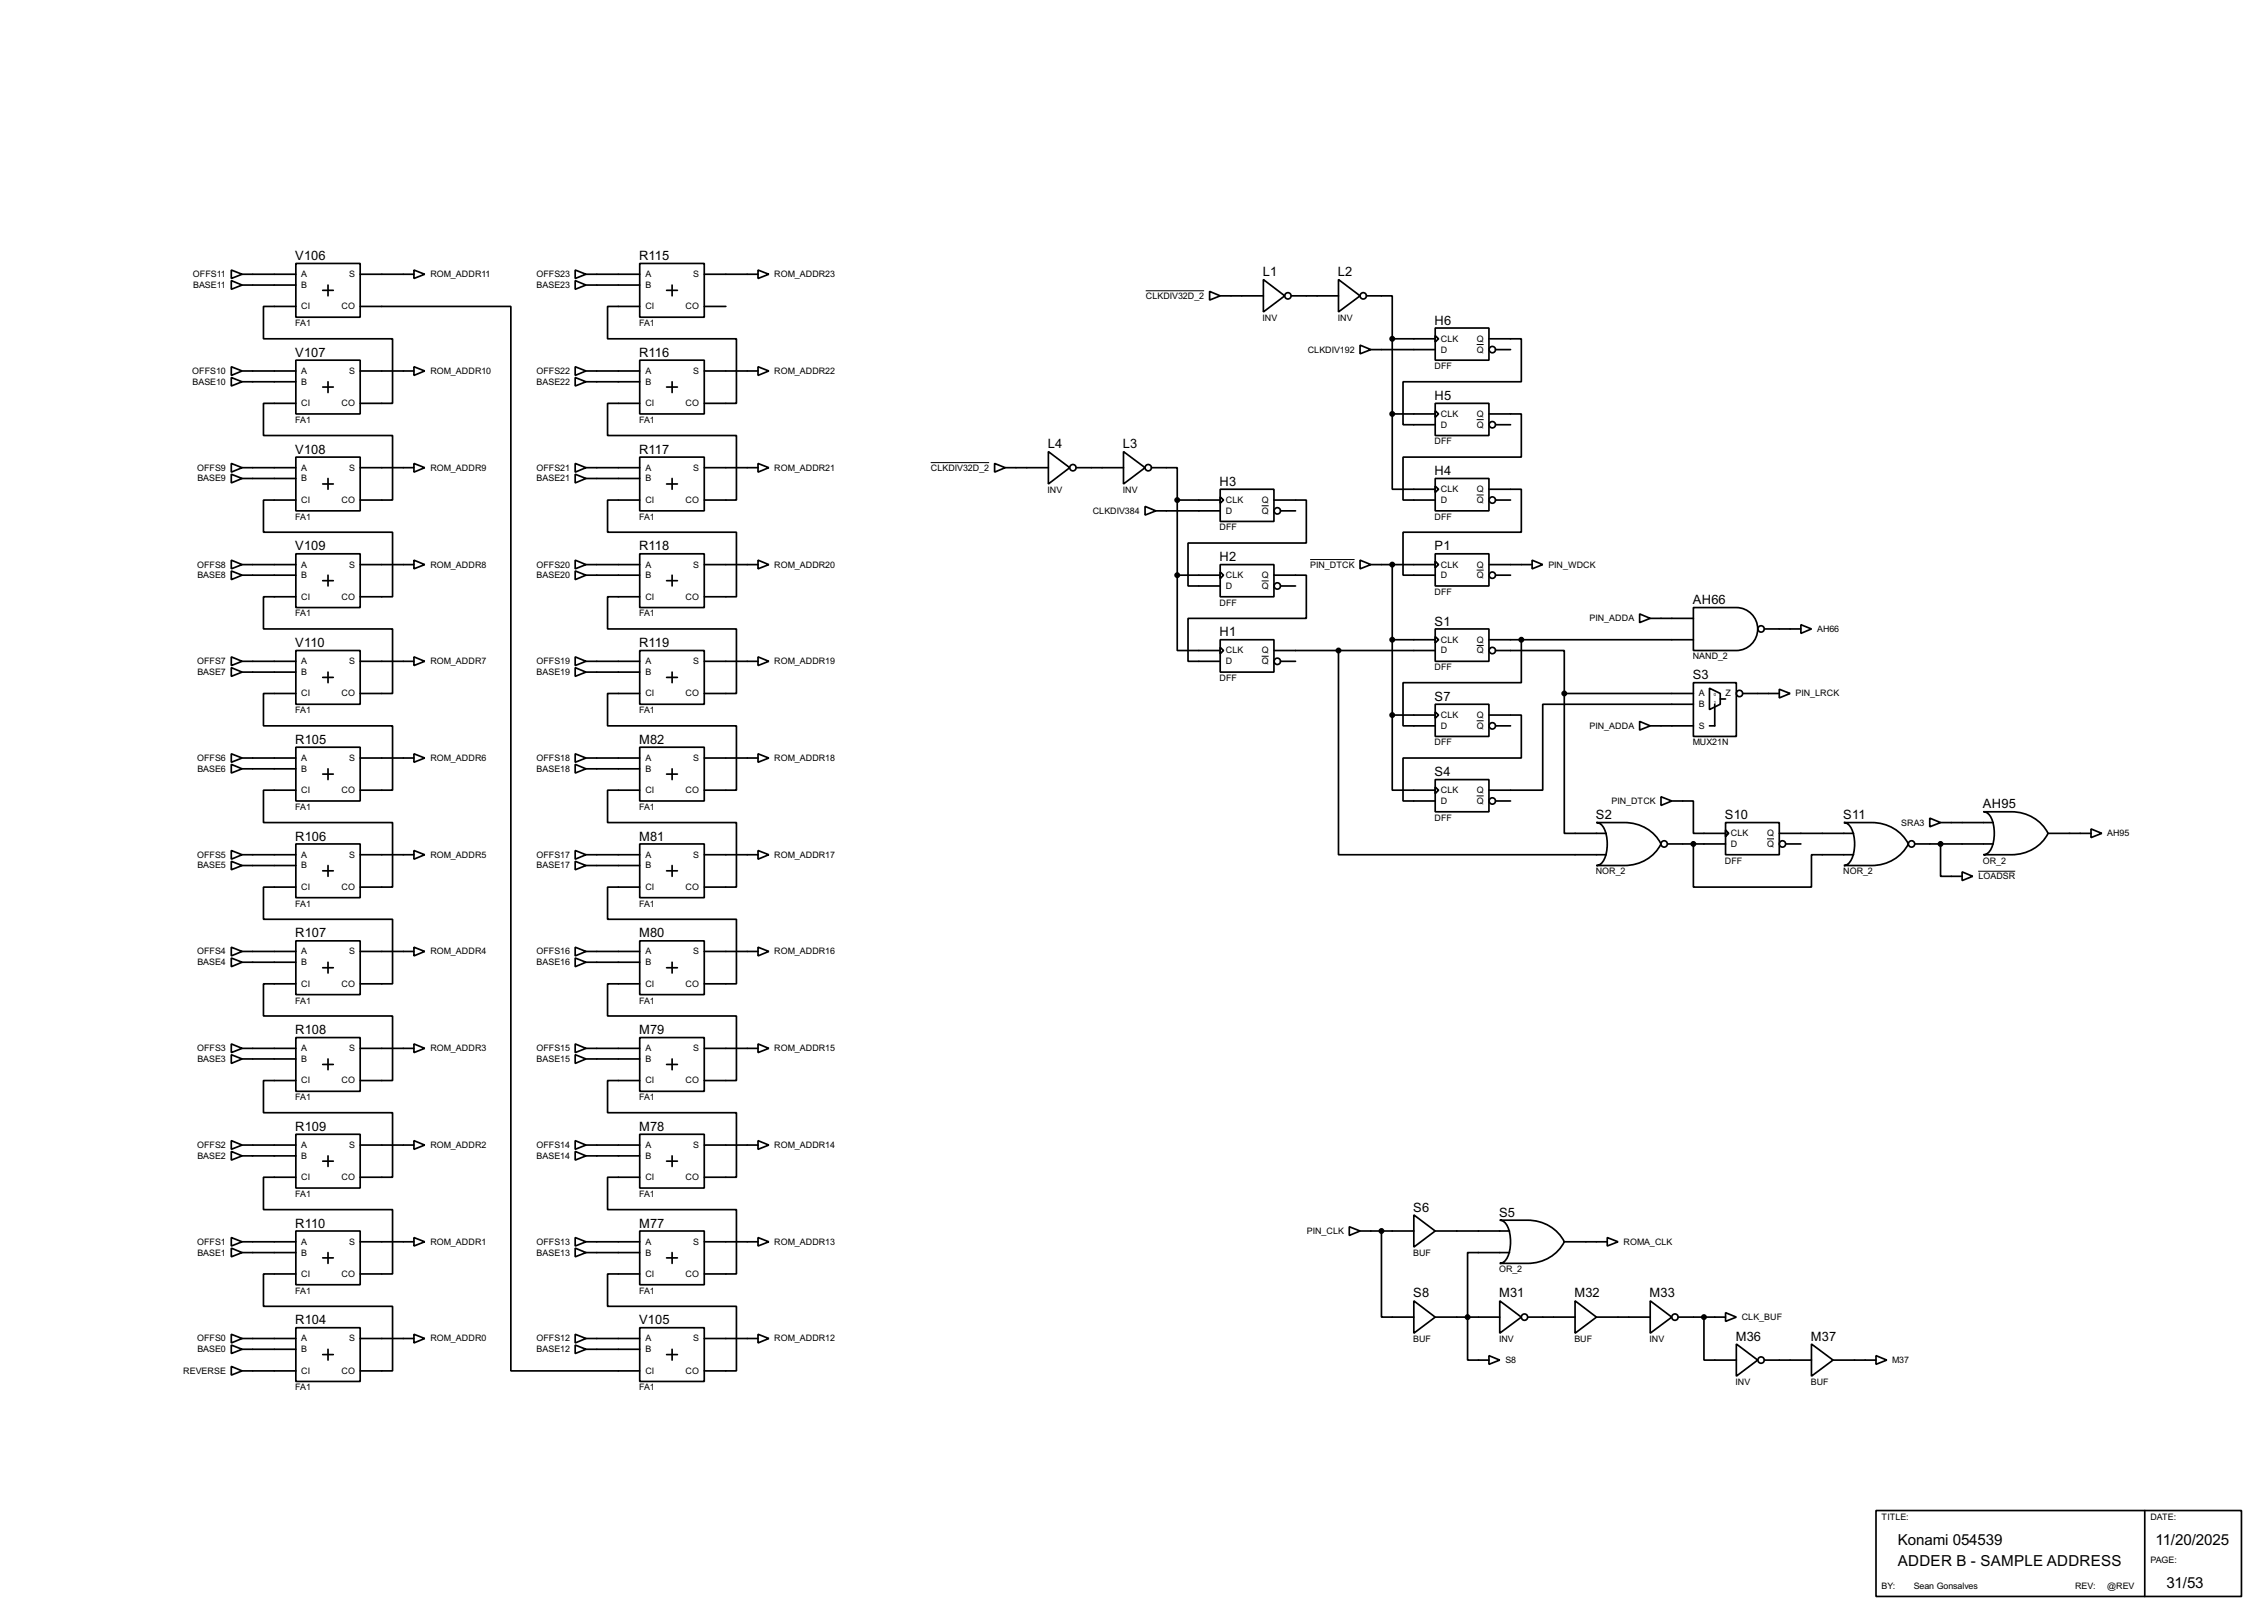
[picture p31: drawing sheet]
<svg xmlns="http://www.w3.org/2000/svg" width="536mm" height="383mm" viewBox="0 0 536 383" stroke-linecap="round" stroke-linejoin="round" font-family="sans-serif">
<defs><g id="words">
<g font-size="4">
<text x="448.4" y="365.1">Konami 054539</text>
<text x="509.3" y="365.1">11/20/2025</text>
<text x="448.4" y="370.1">ADDER B - SAMPLE ADDRESS</text>
<text x="511.9" y="375.2">31/53</text>
</g>
<g font-size="3.4">
<text x="69.8" y="61.4">V106</text>
<text x="151" y="61.4">R115</text>
<text x="298.4" y="65.3">L1</text>
<text x="316.1" y="65.3">L2</text>
<text x="339" y="76.7">H6</text>
<text x="69.8" y="84.3">V107</text>
<text x="151" y="84.3">R116</text>
<text x="339" y="94.5">H5</text>
<text x="69.8" y="107.2">V108</text>
<text x="151" y="107.2">R117</text>
<text x="247.6" y="105.9">L4</text>
<text x="265.3" y="105.9">L3</text>
<text x="339" y="112.2">H4</text>
<text x="288.2" y="114.8">H3</text>
<text x="69.8" y="130.1">V109</text>
<text x="151" y="130.1">R118</text>
<text x="339" y="130.1">P1</text>
<text x="288.2" y="132.6">H2</text>
<text x="400" y="142.8">AH66</text>
<text x="339" y="147.8">S1</text>
<text x="69.8" y="152.9">V110</text>
<text x="151" y="152.9">R119</text>
<text x="288.2" y="150.3">H1</text>
<text x="400" y="160.5">S3</text>
<text x="339" y="165.6">S7</text>
<text x="69.8" y="175.7">R105</text>
<text x="151" y="175.7">M82</text>
<text x="339" y="183.4">S4</text>
<text x="468.5" y="191">AH95</text>
<text x="377.1" y="193.6">S2</text>
<text x="407.6" y="193.6">S10</text>
<text x="435.5" y="193.6">S11</text>
<text x="69.8" y="198.6">R106</text>
<text x="151" y="198.6">M81</text>
<text x="69.8" y="221.5">R107</text>
<text x="151" y="221.5">M80</text>
<text x="69.8" y="244.4">R108</text>
<text x="151" y="244.4">M79</text>
<text x="69.8" y="267.2">R109</text>
<text x="151" y="267.2">M78</text>
<text x="333.9" y="286.3">S6</text>
<text x="354.2" y="287.5">S5</text>
<text x="69.8" y="290.1">R110</text>
<text x="151" y="290.1">M77</text>
<text x="333.9" y="306.6">S8</text>
<text x="354.2" y="306.6">M31</text>
<text x="372" y="306.6">M32</text>
<text x="389.8" y="306.6">M33</text>
<text x="69.8" y="312.9">R104</text>
<text x="151" y="312.9">V105</text>
<text x="410.1" y="316.8">M36</text>
<text x="427.9" y="316.8">M37</text>
</g>
<g font-size="2.4">
<text x="45.6" y="65.5">OFFS11</text>
<text x="71.2" y="65.5">A</text>
<text x="82.5" y="65.5">S</text>
<text x="101.7" y="65.5">ROM_ADDR11</text>
<text x="126.7" y="65.5">OFFS23</text>
<text x="152.5" y="65.5">A</text>
<text x="163.8" y="65.5">S</text>
<text x="182.9" y="65.5">ROM_ADDR23</text>
<text x="45.6" y="68.1">BASE11</text>
<text x="71.2" y="68.1">B</text>
<text x="126.8" y="68.1">BASE23</text>
<text x="152.5" y="68.1">B</text>
<text x="270.7" y="70.6">CLKDIV32D_2</text>
<text x="69.7" y="77">FA1</text>
<text x="71.2" y="73.1">CI</text>
<text x="80.7" y="73.1">CO</text>
<text x="151" y="77">FA1</text>
<text x="152.5" y="73.1">CI</text>
<text x="162" y="73.1">CO</text>
<text x="298.3" y="75.8">INV</text>
<text x="316.1" y="75.8">INV</text>
<text x="309" y="83.3">CLKDIV192</text>
<text x="340.4" y="83.3">D</text>
<text x="340.4" y="80.8">CLK</text>
<text x="348.9" y="80.8">Q</text>
<text x="348.9" y="83.3">Q</text>
<text x="45.4" y="88.4">OFFS10</text>
<text x="71.2" y="88.4">A</text>
<text x="82.5" y="88.4">S</text>
<text x="101.7" y="88.4">ROM_ADDR10</text>
<text x="126.7" y="88.4">OFFS22</text>
<text x="152.5" y="88.4">A</text>
<text x="163.8" y="88.4">S</text>
<text x="182.9" y="88.4">ROM_ADDR22</text>
<text x="338.9" y="87.2">DFF</text>
<text x="45.5" y="90.9">BASE10</text>
<text x="71.2" y="90.9">B</text>
<text x="71.2" y="96">CI</text>
<text x="80.7" y="96">CO</text>
<text x="126.8" y="90.9">BASE22</text>
<text x="152.5" y="90.9">B</text>
<text x="152.5" y="96">CI</text>
<text x="162" y="96">CO</text>
<text x="69.7" y="99.9">FA1</text>
<text x="151" y="99.9">FA1</text>
<text x="340.4" y="101">D</text>
<text x="340.4" y="98.5">CLK</text>
<text x="348.9" y="98.5">Q</text>
<text x="348.9" y="101">Q</text>
<text x="338.9" y="105">DFF</text>
<text x="46.6" y="111.2">OFFS9</text>
<text x="46.6" y="113.7">BASE9</text>
<text x="71.2" y="111.2">A</text>
<text x="71.2" y="113.7">B</text>
<text x="82.5" y="111.2">S</text>
<text x="101.7" y="111.2">ROM_ADDR9</text>
<text x="126.7" y="111.2">OFFS21</text>
<text x="126.8" y="113.7">BASE21</text>
<text x="152.5" y="111.2">A</text>
<text x="152.5" y="113.7">B</text>
<text x="163.8" y="111.2">S</text>
<text x="182.9" y="111.2">ROM_ADDR21</text>
<text x="219.9" y="111.2">CLKDIV32D_2</text>
<text x="71.2" y="118.9">CI</text>
<text x="80.7" y="118.9">CO</text>
<text x="152.5" y="118.9">CI</text>
<text x="162" y="118.9">CO</text>
<text x="247.5" y="116.4">INV</text>
<text x="265.3" y="116.4">INV</text>
<text x="289.6" y="118.9">CLK</text>
<text x="298.1" y="118.9">Q</text>
<text x="340.4" y="118.9">D</text>
<text x="340.4" y="116.3">CLK</text>
<text x="348.9" y="116.3">Q</text>
<text x="348.9" y="118.9">Q</text>
<text x="69.7" y="122.8">FA1</text>
<text x="151" y="122.8">FA1</text>
<text x="258.2" y="121.4">CLKDIV384</text>
<text x="288.1" y="125.3">DFF</text>
<text x="289.6" y="121.4">D</text>
<text x="298.1" y="121.4">Q</text>
<text x="338.9" y="122.8">DFF</text>
<text x="46.6" y="134.1">OFFS8</text>
<text x="46.6" y="136.6">BASE8</text>
<text x="71.2" y="134.1">A</text>
<text x="71.2" y="136.6">B</text>
<text x="82.5" y="134.1">S</text>
<text x="101.7" y="134.1">ROM_ADDR8</text>
<text x="126.7" y="134.1">OFFS20</text>
<text x="126.8" y="136.6">BASE20</text>
<text x="152.5" y="134.1">A</text>
<text x="152.5" y="136.6">B</text>
<text x="163.8" y="134.1">S</text>
<text x="182.9" y="134.1">ROM_ADDR20</text>
<text x="289.6" y="136.6">CLK</text>
<text x="298.1" y="136.6">Q</text>
<text x="309.6" y="134.1">PIN_DTCK</text>
<text x="340.4" y="136.6">D</text>
<text x="340.4" y="134.1">CLK</text>
<text x="348.9" y="134.1">Q</text>
<text x="348.9" y="136.6">Q</text>
<text x="365.8" y="134.1">PIN_WDCK</text>
<text x="71.2" y="141.7">CI</text>
<text x="80.7" y="141.7">CO</text>
<text x="152.5" y="141.7">CI</text>
<text x="162" y="141.7">CO</text>
<text x="288.1" y="143.1">DFF</text>
<text x="289.6" y="139.2">D</text>
<text x="298.1" y="139.2">Q</text>
<text x="338.9" y="140.5">DFF</text>
<text x="69.7" y="145.7">FA1</text>
<text x="151" y="145.7">FA1</text>
<text x="375.6" y="146.8">PIN_ADDA</text>
<text x="429.3" y="149.3">AH66</text>
<text x="289.6" y="154.4">CLK</text>
<text x="298.1" y="154.4">Q</text>
<text x="340.4" y="154.4">D</text>
<text x="340.4" y="151.9">CLK</text>
<text x="348.9" y="151.9">Q</text>
<text x="348.9" y="154.4">Q</text>
<text x="399.9" y="155.8">NAND_2</text>
<text x="46.6" y="157">OFFS7</text>
<text x="46.6" y="159.5">BASE7</text>
<text x="71.2" y="157">A</text>
<text x="71.2" y="159.5">B</text>
<text x="82.5" y="157">S</text>
<text x="101.7" y="157">ROM_ADDR7</text>
<text x="126.7" y="157">OFFS19</text>
<text x="126.8" y="159.5">BASE19</text>
<text x="152.5" y="157">A</text>
<text x="152.5" y="159.5">B</text>
<text x="163.8" y="157">S</text>
<text x="182.9" y="157">ROM_ADDR19</text>
<text x="288.1" y="160.9">DFF</text>
<text x="289.6" y="157">D</text>
<text x="298.1" y="157">Q</text>
<text x="338.9" y="158.4">DFF</text>
<text x="71.2" y="164.6">CI</text>
<text x="80.7" y="164.6">CO</text>
<text x="152.5" y="164.6">CI</text>
<text x="162" y="164.6">CO</text>
<text x="401.4" y="164.6">A</text>
<text x="401.4" y="167.1">B</text>
<text x="407.7" y="164.6">Z</text>
<text x="424.2" y="164.6">PIN_LRCK</text>
<text x="69.7" y="168.5">FA1</text>
<text x="151" y="168.5">FA1</text>
<text x="340.4" y="172.2">D</text>
<text x="340.4" y="169.7">CLK</text>
<text x="348.9" y="169.7">Q</text>
<text x="348.9" y="172.2">Q</text>
<text x="375.6" y="172.2">PIN_ADDA</text>
<text x="401.4" y="172.2">S</text>
<text x="46.6" y="179.8">OFFS6</text>
<text x="71.2" y="179.8">A</text>
<text x="82.5" y="179.8">S</text>
<text x="101.7" y="179.8">ROM_ADDR6</text>
<text x="126.7" y="179.8">OFFS18</text>
<text x="152.5" y="179.8">A</text>
<text x="163.8" y="179.8">S</text>
<text x="182.9" y="179.8">ROM_ADDR18</text>
<text x="338.9" y="176.1">DFF</text>
<text x="399.9" y="176.1">MUX21N</text>
<text x="46.6" y="182.4">BASE6</text>
<text x="71.2" y="182.4">B</text>
<text x="126.8" y="182.4">BASE18</text>
<text x="152.5" y="182.4">B</text>
<text x="69.7" y="191.4">FA1</text>
<text x="71.2" y="187.4">CI</text>
<text x="80.7" y="187.4">CO</text>
<text x="151" y="191.4">FA1</text>
<text x="152.5" y="187.4">CI</text>
<text x="162" y="187.4">CO</text>
<text x="340.4" y="190">D</text>
<text x="340.4" y="187.4">CLK</text>
<text x="348.9" y="187.4">Q</text>
<text x="348.9" y="190">Q</text>
<text x="380.7" y="190">PIN_DTCK</text>
<text x="338.9" y="193.9">DFF</text>
<text x="409" y="197.6">CLK</text>
<text x="417.5" y="197.6">Q</text>
<text x="449.2" y="195.1">SRA3</text>
<text x="497.9" y="197.6">AH95</text>
<text x="46.6" y="202.7">OFFS5</text>
<text x="71.2" y="202.7">A</text>
<text x="82.5" y="202.7">S</text>
<text x="101.7" y="202.7">ROM_ADDR5</text>
<text x="126.7" y="202.7">OFFS17</text>
<text x="152.5" y="202.7">A</text>
<text x="163.8" y="202.7">S</text>
<text x="182.9" y="202.7">ROM_ADDR17</text>
<text x="409" y="200.1">D</text>
<text x="417.5" y="200.1">Q</text>
<text x="46.6" y="205.2">BASE5</text>
<text x="71.2" y="205.2">B</text>
<text x="126.8" y="205.2">BASE17</text>
<text x="152.5" y="205.2">B</text>
<text x="377" y="206.6">NOR_2</text>
<text x="407.5" y="204.1">DFF</text>
<text x="435.5" y="206.6">NOR_2</text>
<text x="467.4" y="207.8">LOADSR</text>
<text x="468.5" y="204.1">OR_2</text>
<text x="69.7" y="214.2">FA1</text>
<text x="71.2" y="210.3">CI</text>
<text x="80.7" y="210.3">CO</text>
<text x="151" y="214.2">FA1</text>
<text x="152.5" y="210.3">CI</text>
<text x="162" y="210.3">CO</text>
<text x="46.6" y="225.5">OFFS4</text>
<text x="71.2" y="225.5">A</text>
<text x="82.5" y="225.5">S</text>
<text x="101.7" y="225.5">ROM_ADDR4</text>
<text x="126.7" y="225.5">OFFS16</text>
<text x="152.5" y="225.5">A</text>
<text x="163.8" y="225.5">S</text>
<text x="182.9" y="225.5">ROM_ADDR16</text>
<text x="46.6" y="228.1">BASE4</text>
<text x="71.2" y="228.1">B</text>
<text x="71.2" y="233.2">CI</text>
<text x="80.7" y="233.2">CO</text>
<text x="126.8" y="228.1">BASE16</text>
<text x="152.5" y="228.1">B</text>
<text x="152.5" y="233.2">CI</text>
<text x="162" y="233.2">CO</text>
<text x="69.7" y="237.1">FA1</text>
<text x="151" y="237.1">FA1</text>
<text x="46.6" y="248.4">OFFS3</text>
<text x="46.6" y="250.9">BASE3</text>
<text x="71.2" y="248.4">A</text>
<text x="71.2" y="250.9">B</text>
<text x="82.5" y="248.4">S</text>
<text x="101.7" y="248.4">ROM_ADDR3</text>
<text x="126.7" y="248.4">OFFS15</text>
<text x="126.8" y="250.9">BASE15</text>
<text x="152.5" y="248.4">A</text>
<text x="152.5" y="250.9">B</text>
<text x="163.8" y="248.4">S</text>
<text x="182.9" y="248.4">ROM_ADDR15</text>
<text x="71.2" y="256">CI</text>
<text x="80.7" y="256">CO</text>
<text x="152.5" y="256">CI</text>
<text x="162" y="256">CO</text>
<text x="69.7" y="260">FA1</text>
<text x="151" y="260">FA1</text>
<text x="46.6" y="271.3">OFFS2</text>
<text x="46.6" y="273.8">BASE2</text>
<text x="71.2" y="271.3">A</text>
<text x="71.2" y="273.8">B</text>
<text x="82.5" y="271.3">S</text>
<text x="101.7" y="271.3">ROM_ADDR2</text>
<text x="126.7" y="271.3">OFFS14</text>
<text x="126.8" y="273.8">BASE14</text>
<text x="152.5" y="271.3">A</text>
<text x="152.5" y="273.8">B</text>
<text x="163.8" y="271.3">S</text>
<text x="182.9" y="271.3">ROM_ADDR14</text>
<text x="71.2" y="278.9">CI</text>
<text x="80.7" y="278.9">CO</text>
<text x="152.5" y="278.9">CI</text>
<text x="162" y="278.9">CO</text>
<text x="69.7" y="282.8">FA1</text>
<text x="151" y="282.8">FA1</text>
<text x="308.8" y="291.6">PIN_CLK</text>
<text x="46.6" y="294.1">OFFS1</text>
<text x="46.6" y="296.7">BASE1</text>
<text x="71.2" y="294.1">A</text>
<text x="71.2" y="296.7">B</text>
<text x="82.5" y="294.1">S</text>
<text x="101.7" y="294.1">ROM_ADDR1</text>
<text x="126.7" y="294.1">OFFS13</text>
<text x="126.8" y="296.7">BASE13</text>
<text x="152.5" y="294.1">A</text>
<text x="152.5" y="296.7">B</text>
<text x="163.8" y="294.1">S</text>
<text x="182.9" y="294.1">ROM_ADDR13</text>
<text x="333.9" y="296.8">BUF</text>
<text x="383.6" y="294.1">ROMA_CLK</text>
<text x="69.7" y="305.7">FA1</text>
<text x="71.2" y="301.7">CI</text>
<text x="80.7" y="301.7">CO</text>
<text x="151" y="305.7">FA1</text>
<text x="152.5" y="301.7">CI</text>
<text x="162" y="301.7">CO</text>
<text x="354.2" y="300.6">OR_2</text>
<text x="411.5" y="311.9">CLK_BUF</text>
<text x="46.6" y="317">OFFS0</text>
<text x="71.2" y="317">A</text>
<text x="82.5" y="317">S</text>
<text x="101.7" y="317">ROM_ADDR0</text>
<text x="126.7" y="317">OFFS12</text>
<text x="152.5" y="317">A</text>
<text x="163.8" y="317">S</text>
<text x="182.9" y="317">ROM_ADDR12</text>
<text x="333.9" y="317.1">BUF</text>
<text x="354.2" y="317.1">INV</text>
<text x="372" y="317.1">BUF</text>
<text x="389.7" y="317.1">INV</text>
<text x="46.6" y="319.5">BASE0</text>
<text x="71.2" y="319.5">B</text>
<text x="126.8" y="319.5">BASE12</text>
<text x="152.5" y="319.5">B</text>
<text x="355.7" y="322.1">S8</text>
<text x="447.1" y="322.1">M37</text>
<text x="43.3" y="324.6">REVERSE</text>
<text x="69.7" y="328.5">FA1</text>
<text x="71.2" y="324.6">CI</text>
<text x="80.7" y="324.6">CO</text>
<text x="151" y="328.5">FA1</text>
<text x="152.5" y="324.6">CI</text>
<text x="162" y="324.6">CO</text>
<text x="410.1" y="327.3">INV</text>
<text x="427.8" y="327.3">BUF</text>
<text x="444.6" y="359.1">TITLE:</text>
<text x="508.1" y="359.1">DATE:</text>
<text x="508.1" y="369.2">PAGE:</text>
<text x="444.6" y="375.6">BY:</text>
<text x="452.2" y="375.6">Sean Gonsalves</text>
<text x="490.3" y="375.6">REV:</text>
<text x="497.9" y="375.6">@REV</text>
</g>
<g font-size="1.2">
<text x="404.9" y="164.6">0</text>
<text x="404.9" y="166.4">1</text>
</g>
</g></defs>
<g fill="none" stroke="#000" stroke-width=".4">
<path d="M54.7 66.3l2.5 1.1-2.5 1zM54.7 63.8l2.5 1-2.5 1zM57.2 64.8h12.7M57.2 67.4h12.7M69.9 62.3h15.2v12.7h-15.2zM69.9 72.4h-7.6v7.7h30.5v15.2h-7.7M76.3 68.6h2.5M77.5 67.4v2.5M85.1 72.4h35.6v251.5h30.5M85.1 64.8h12.7M97.8 63.8l2.6 1-2.6 1zM135.9 63.8l2.6 1-2.6 1z"/>
<path d="M135.9 66.3l2.6 1.1-2.6 1zM138.5 64.8h12.7M138.5 67.4h12.7M151.2 62.3h15.2v12.7h-15.2zM151.2 72.4h-7.6v7.7h30.4v15.2h-7.6M157.5 68.6h2.6M158.8 67.4v2.5M166.4 64.8h12.7M166.4 72.4h5.1M179.1 63.8l2.6 1-2.6 1zM285.8 68.9l2.5 1-2.5 1zM288.3 69.9h10.2"/>
<path d="M298.5 66.1l5.1 3.8-5.1 3.8zM305.1 69.9h11.2M316.3 66.1l5.1 3.8-5.1 3.8zM322.9 69.9h6.1v10.2M339.1 77.5h12.7v7.6h-12.7zM339.1 79.3l.8 .8-.8 .7zM54.7 89.2l2.5 1-2.5 1zM54.7 86.7l2.5 1-2.5 1zM57.2 87.7h12.7M57.2 90.2h12.7M69.9 85.1h15.2v12.7h-15.2zM69.9 95.3h-7.6v7.6h30.5v15.3h-7.7"/>
<path d="M76.3 91.5h2.5M77.5 90.2v2.6M85.1 87.7h12.7M97.8 86.7l2.6 1-2.6 1zM135.9 86.7l2.6 1-2.6 1zM135.9 89.2l2.6 1-2.6 1zM138.5 87.7h12.7M138.5 90.2h12.7M151.2 85.1h15.2v12.7h-15.2zM151.2 95.3h-7.6v7.6h30.4v15.3h-7.6M157.5 91.5h2.6M158.8 90.2v2.6"/>
<path d="M166.4 87.7h12.7M179.1 86.7l2.6 1-2.6 1zM321.4 81.6l2.5 1-2.5 1zM323.9 82.6h15.2M329 97.8v17.8h10.1M329 97.8h10.1M329 80.1v17.7M329 80.1h10.1M339.1 95.3h12.7v7.6h-12.7zM339.1 97.1l.8 .7-.8 .8zM351.8 80.1h7.7v10.1h-28v10.2h7.6M351.8 97.8h7.7v10.2h-28v10.2h7.6"/>
<path d="M353.4 82.6h3.5M54.7 112.1l2.5 1-2.5 1zM54.7 109.5l2.5 1-2.5 1.1zM57.2 110.5h12.7M57.2 113.1h12.7M69.9 108h15.2v12.7h-15.2zM69.9 118.2h-7.6v7.6h30.5v15.2h-7.7M76.3 114.4h2.5M77.5 113.1v2.5M85.1 110.5h12.7M97.8 109.5l2.6 1-2.6 1.1zM135.9 109.5l2.6 1-2.6 1.1z"/>
<path d="M135.9 112.1l2.6 1-2.6 1zM138.5 110.5h12.7M138.5 113.1h12.7M151.2 108h15.2v12.7h-15.2zM151.2 118.2h-7.6v7.6h30.4v15.2h-7.6M157.5 114.4h2.6M158.8 113.1v2.5M166.4 110.5h12.7M179.1 109.5l2.6 1-2.6 1.1zM235 109.5l2.5 1-2.5 1.1zM237.5 110.5h10.2M247.7 106.7l5.1 3.8-5.1 3.9z"/>
<path d="M254.3 110.5h11.2M265.5 106.7l5.1 3.8-5.1 3.9zM270.6 119.7l2.5 1-2.5 1zM272.1 110.5h6.1v7.7M278.2 118.2h10.1M278.2 118.2v17.7M288.3 115.6h12.7v7.6h-12.7zM288.3 117.4l.8 .8-.8 .7zM301 118.2h7.7v10.1h-28v10.2h7.6M339.1 113.1h12.7v7.6h-12.7zM339.1 114.9l.8 .7-.8 .8zM351.8 115.6h7.7v10.2h-28v10.1h7.6"/>
<path d="M353.4 118.2h3.5M353.4 100.4h3.5M54.7 134.9l2.5 1-2.5 1.1zM54.7 132.4l2.5 1-2.5 1zM57.2 133.4h12.7M57.2 135.9h12.7M69.9 130.9h15.2v12.7h-15.2zM76.3 137.2h2.5M77.5 135.9v2.6M85.1 133.4h12.7M97.8 132.4l2.6 1-2.6 1zM135.9 132.4l2.6 1-2.6 1z"/>
<path d="M135.9 134.9l2.6 1-2.6 1.1zM138.5 133.4h12.7M138.5 135.9h12.7M151.2 130.9h15.2v12.7h-15.2zM157.5 137.2h2.6M158.8 135.9v2.6M166.4 133.4h12.7M179.1 132.4l2.6 1-2.6 1zM273.1 120.7h15.2M278.2 135.9v17.8h10.1M278.2 135.9h10.1M288.3 133.4h12.7v7.6h-12.7z"/>
<path d="M288.3 135.2l.8 .7-.8 .8zM301 135.9h7.7v10.2h-28v10.2h7.6M302.6 120.7h3.5M302.6 138.5h3.5M321.4 132.4l2.5 1-2.5 1zM323.9 133.4h15.2M329 133.4v35.6M339.1 130.9h12.7v7.6h-12.7zM339.1 132.6l.8 .8-.8 .8zM351.8 133.4h10.2M353.4 135.9h3.5M362 132.4l2.5 1-2.5 1z"/>
<path d="M54.7 157.8l2.5 1-2.5 1zM54.7 155.2l2.5 1.1-2.5 1zM57.2 156.3h12.7M57.2 158.8h12.7M69.9 153.7h15.2v12.7h-15.2zM69.9 141h-7.6v7.6h30.5v15.3h-7.7M77.5 158.8v2.5M85.1 156.3h12.7M97.8 155.2l2.6 1.1-2.6 1zM135.9 155.2l2.6 1.1-2.6 1zM135.9 157.8l2.6 1-2.6 1zM138.5 156.3h12.7"/>
<path d="M138.5 158.8h12.7M151.2 153.7h15.2v12.7h-15.2zM151.2 141h-7.6v7.6h30.4v15.3h-7.6M158.8 158.8v2.5M166.4 156.3h12.7M179.1 155.2l2.6 1.1-2.6 1zM288.3 151.2h12.7v7.6h-12.7zM288.3 153l.8 .7-.8 .8zM301 153.7h38.1M302.6 156.3h3.5M316.3 153.7v48.3h63.2M329 151.2h10.1"/>
<path d="M339.1 148.6h12.7v7.7h-12.7zM339.1 150.4l.8 .8-.8 .7zM351.8 151.2h48.3M353.4 153.7h16.2v10.2M359.5 151.2v10.1h-28v10.2h7.6M387.4 145.1l2.5 1-2.5 1zM389.9 146.1h10.2M400.1 143.6h10.2a5.1 5.1 0 0 1 5 5 5.1 5.1 0 0 1-5 5.1h-10.2zM416.9 148.6h8.6M425.5 147.6l2.5 1-2.5 1.1zM54.7 178.1l2.5 1-2.5 1zM57.2 179.1h12.7"/>
<path d="M69.9 176.6h15.2v12.7h-15.2zM69.9 163.9h-7.6v7.6h30.5v15.2h-7.7M76.3 160.1h2.5M85.1 179.1h12.7M97.8 178.1l2.6 1-2.6 1zM135.9 178.1l2.6 1-2.6 1zM138.5 179.1h12.7M151.2 176.6h15.2v12.7h-15.2zM151.2 163.9h-7.6v7.6h30.4v15.2h-7.6M157.5 160.1h2.6M166.4 179.1h12.7M179.1 178.1l2.6 1-2.6 1z"/>
<path d="M329 169v17.7h10.1M329 169h10.1M339.1 166.4h12.7v7.6h-12.7zM339.1 168.2l.8 .8-.8 .7zM351.8 169h7.7v10.1h-28v10.2h7.6M353.4 171.5h3.5M369.6 163.9v33h9.9M369.6 163.9h30.5M387.4 170.5l2.5 1-2.5 1zM389.9 171.5h10.2M400.1 161.3h10.2v12.7h-10.2zM400.1 166.4h-35.6v20.3h-12.7"/>
<path d="M403.9 162.6l2.6 1.3v2.5l-2.6 1.3zM405.2 166.4v5.1h-1.3M406.5 165.2h1.2M411.8 163.9h8.6M420.4 162.9l2.6 1-2.6 1zM54.7 180.6l2.5 1.1-2.5 1zM57.2 181.7h12.7M69.9 199.4h15.2v12.7h-15.2zM69.9 186.7h-7.6v7.7h30.5v15.2h-7.7M76.3 182.9h2.5M77.5 181.7v2.5M135.9 180.6l2.6 1.1-2.6 1z"/>
<path d="M138.5 181.7h12.7M151.2 199.4h15.2v12.7h-15.2zM151.2 186.7h-7.6v7.7h30.4v15.2h-7.6M157.5 182.9h2.6M158.8 181.7v2.5M339.1 184.2h12.7v7.6h-12.7zM339.1 186l.8 .7-.8 .8zM353.4 189.3h3.5M377.2 194.4h6.6a9.5 9.5 0 0 1 8.7 5 9.5 9.5 0 0 1-8.7 5.1h-6.6a3.2 3.2 0 0 0 2.4-3.1 7.7 7.7 0 0 0-1.3-6.6zM392.5 188.3l2.5 1-2.5 1zM394 199.4h13.7M395 189.3h5.1v7.6h7.6"/>
<path d="M400.1 199.4v10.2h27.9v-7.6h10M407.7 194.4h12.7v7.6h-12.7zM407.7 196.1l.8 .8-.8 .8zM420.4 196.9h17.6M421.9 199.4h3.6M435.7 194.4h6.6a9.6 9.6 0 0 1 8.6 5 9.6 9.6 0 0 1-8.6 5.1h-6.6a3.2 3.2 0 0 0 2.3-3.1 7.6 7.6 0 0 0-1.3-6.6zM452.4 199.4h18.6M456 193.3l2.5 1.1-2.5 1zM458.5 199.4v7.7h5.1M458.5 194.4h12.5M468.7 191.8h6.6a9.6 9.6 0 0 1 8.6 5.1 9.5 9.5 0 0 1-8.6 5.1h-6.6a3.2 3.2 0 0 0 2.3-3.2 7.8 7.8 0 0 0-1.3-6.6zM483.9 196.9h10.2"/>
<path d="M494.1 195.9l2.5 1-2.5 1zM54.7 201l2.5 1-2.5 1zM54.7 203.5l2.5 1-2.5 1zM57.2 202h12.7M57.2 204.5h12.7M69.9 209.6h-7.6v7.6h30.5v15.3h-7.7M76.3 205.8h2.5M77.5 204.5v2.6M85.1 202h12.7M97.8 201l2.6 1-2.6 1zM135.9 201l2.6 1-2.6 1zM135.9 203.5l2.6 1-2.6 1z"/>
<path d="M138.5 202h12.7M138.5 204.5h12.7M151.2 209.6h-7.6v7.6h30.4v15.3h-7.6M157.5 205.8h2.6M158.8 204.5v2.6M166.4 202h12.7M179.1 201l2.6 1-2.6 1zM463.6 206l2.5 1.1-2.5 1zM54.7 223.8l2.5 1-2.5 1.1zM54.7 226.4l2.5 1-2.5 1zM57.2 224.8h12.7M57.2 227.4h12.7"/>
<path d="M69.9 222.3h15.2v12.7h-15.2zM69.9 232.5h-7.6v7.6h30.5v15.2h-7.7M76.3 228.7h2.5M77.5 227.4v2.5M85.1 224.8h12.7M97.8 223.8l2.6 1-2.6 1.1zM135.9 223.8l2.6 1-2.6 1.1zM135.9 226.4l2.6 1-2.6 1zM138.5 224.8h12.7M138.5 227.4h12.7M151.2 222.3h15.2v12.7h-15.2zM151.2 232.5h-7.6v7.6h30.4v15.2h-7.6"/>
<path d="M157.5 228.7h2.6M158.8 227.4v2.5M166.4 224.8h12.7M179.1 223.8l2.6 1-2.6 1.1zM54.7 246.7l2.5 1-2.5 1zM54.7 249.2l2.5 1-2.5 1.1zM57.2 247.7h12.7M57.2 250.2h12.7M69.9 245.2h15.2v12.7h-15.2zM69.9 255.3h-7.6v7.6h30.5v15.3h-7.7M76.3 251.5h2.5M77.5 250.2v2.6"/>
<path d="M85.1 247.7h12.7M97.8 246.7l2.6 1-2.6 1zM135.9 246.7l2.6 1-2.6 1zM135.9 249.2l2.6 1-2.6 1.1zM138.5 247.7h12.7M138.5 250.2h12.7M151.2 245.2h15.2v12.7h-15.2zM151.2 255.3h-7.6v7.6h30.4v15.3h-7.6M157.5 251.5h2.6M158.8 250.2v2.6M166.4 247.7h12.7M179.1 246.7l2.6 1-2.6 1z"/>
<path d="M54.7 269.5l2.5 1.1-2.5 1zM54.7 272.1l2.5 1-2.5 1zM57.2 270.6h12.7M57.2 273.1h12.7M69.9 268h15.2v12.7h-15.2zM69.9 278.2h-7.6v7.6h30.5v15.2h-7.7M76.3 274.4h2.5M77.5 273.1v2.5M85.1 270.6h12.7M97.8 269.5l2.6 1.1-2.6 1zM135.9 269.5l2.6 1.1-2.6 1zM135.9 272.1l2.6 1-2.6 1z"/>
<path d="M138.5 270.6h12.7M138.5 273.1h12.7M151.2 268h15.2v12.7h-15.2zM151.2 278.2h-7.6v7.6h30.4v15.2h-7.6M157.5 274.4h2.6M158.8 273.1v2.5M166.4 270.6h12.7M179.1 269.5l2.6 1.1-2.6 1zM54.7 292.4l2.5 1-2.5 1zM54.7 294.9l2.5 1.1-2.5 1zM57.2 293.4h12.7M57.2 296h12.7"/>
<path d="M69.9 290.9h15.2v12.7h-15.2zM76.3 297.2h2.5M77.5 296v2.5M85.1 293.4h12.7M97.8 292.4l2.6 1-2.6 1zM135.9 294.9l2.6 1.1-2.6 1zM135.9 292.4l2.6 1-2.6 1zM138.5 293.4h12.7M138.5 296h12.7M151.2 290.9h15.2v12.7h-15.2zM157.5 297.2h2.6M158.8 296v2.5"/>
<path d="M166.4 293.4h12.7M179.1 292.4l2.6 1-2.6 1zM318.8 289.9l2.6 1-2.6 1zM321.4 290.9h12.7M326.4 290.9v20.3h7.7M334.1 287.1l5 3.8-5 3.8zM339.1 290.9h17.6M354.4 288.3h6.6a9.6 9.6 0 0 1 8.6 5.1 9.5 9.5 0 0 1-8.6 5.1h-6.6a3.2 3.2 0 0 0 2.3-3.1 7.8 7.8 0 0 0-1.3-6.7zM356.7 296h-9.9v25.4h5M369.6 293.4h10.2M379.8 292.4l2.5 1-2.5 1zM54.7 315.3l2.5 1-2.5 1z"/>
<path d="M54.7 317.8l2.5 1-2.5 1zM57.2 316.3h12.7M57.2 318.8h12.7M69.9 313.7h15.2v12.7h-15.2zM69.9 301h-7.6v7.7h30.5v15.2h-7.7M77.5 318.8v2.6M85.1 316.3h12.7M97.8 315.3l2.6 1-2.6 1zM135.9 317.8l2.6 1-2.6 1zM135.9 315.3l2.6 1-2.6 1zM138.5 316.3h12.7M138.5 318.8h12.7"/>
<path d="M151.2 313.7h15.2v12.7h-15.2zM151.2 301h-7.6v7.7h30.4v15.2h-7.6M158.8 318.8v2.6M166.4 316.3h12.7M179.1 315.3l2.6 1-2.6 1zM334.1 307.4l5 3.8-5 3.8zM339.1 311.2h15.3M354.4 307.4l5.1 3.8-5.1 3.8zM361 311.2h11.2M372.2 307.4l5 3.8-5 3.8zM377.2 311.2h12.7M389.9 307.4l5.1 3.8-5.1 3.8z"/>
<path d="M396.5 311.2h11.2M402.6 311.2v10.2h7.7M407.7 310.2l2.6 1-2.6 1zM410.3 317.6l5 3.8-5 3.8zM428 317.6l5.1 3.8-5.1 3.8zM54.7 322.9l2.5 1-2.5 1zM57.2 323.9h12.7M76.3 320.1h2.5M157.5 320.1h2.6M351.8 320.3l2.6 1.1-2.6 1zM416.9 321.4h11.1M433.1 321.4h10.2"/>
<path d="M443.3 320.3l2.5 1.1-2.5 1zM443.3 356.9h86.3v20.3h-86.3zM506.8 356.9v20.3"/>
<circle cx="304.3" cy="69.9" r=".75"/>
<circle cx="322.1" cy="69.9" r=".75"/>
<circle cx="352.6" cy="82.6" r=".75"/>
<circle cx="253.5" cy="110.5" r=".75"/>
<circle cx="271.3" cy="110.5" r=".75"/>
<circle cx="352.6" cy="100.4" r=".75"/>
<circle cx="352.6" cy="118.2" r=".75"/>
<circle cx="301.8" cy="120.7" r=".75"/>
<circle cx="301.8" cy="138.5" r=".75"/>
<circle cx="352.6" cy="135.9" r=".75"/>
<circle cx="301.8" cy="156.3" r=".75"/>
<circle cx="352.6" cy="153.7" r=".75"/>
<circle cx="416.1" cy="148.6" r=".75"/>
<circle cx="352.6" cy="171.5" r=".75"/>
<circle cx="411" cy="163.9" r=".75"/>
<circle cx="352.6" cy="189.3" r=".75"/>
<circle cx="393.2" cy="199.4" r=".75"/>
<circle cx="421.1" cy="199.4" r=".75"/>
<circle cx="451.6" cy="199.4" r=".75"/>
<circle cx="360.2" cy="311.2" r=".75"/>
<circle cx="395.7" cy="311.2" r=".75"/>
<circle cx="416.1" cy="321.4" r=".75"/>
</g>
<g fill="none" stroke="#000" stroke-width=".24">
<path d="M270.7 68.7h13.8M348.9 81.4h1.7M348.9 99.2h1.7M219.9 109.3h13.8M298.1 119.5h1.7M348.9 117h1.7M298.1 137.3h1.7M309.6 132.2h10.5M348.9 134.7h1.7M298.1 155.1h1.7M348.9 152.5h1.7M348.9 170.3h1.7"/>
<path d="M348.9 188.1h1.7M417.5 198.2h1.7M467.4 205.9h8.8"/>
</g>
<g fill="#000" stroke="#000" stroke-width=".4">
<circle cx="328.9" cy="80.1" r=".5"/>
<circle cx="328.9" cy="97.8" r=".5"/>
<circle cx="278.1" cy="118.2" r=".5"/>
<circle cx="278.1" cy="135.9" r=".5"/>
<circle cx="328.9" cy="133.4" r=".5"/>
<circle cx="316.2" cy="153.7" r=".5"/>
<circle cx="328.9" cy="151.2" r=".5"/>
<circle cx="359.4" cy="151.2" r=".5"/>
<circle cx="328.9" cy="169" r=".5"/>
<circle cx="369.6" cy="163.9" r=".5"/>
<circle cx="400.1" cy="199.4" r=".5"/>
<circle cx="458.5" cy="199.4" r=".5"/>
<circle cx="326.4" cy="290.9" r=".5"/>
<circle cx="346.7" cy="311.2" r=".5"/>
<circle cx="402.6" cy="311.2" r=".5"/>
</g>
<use href="#words"/>
</svg>
